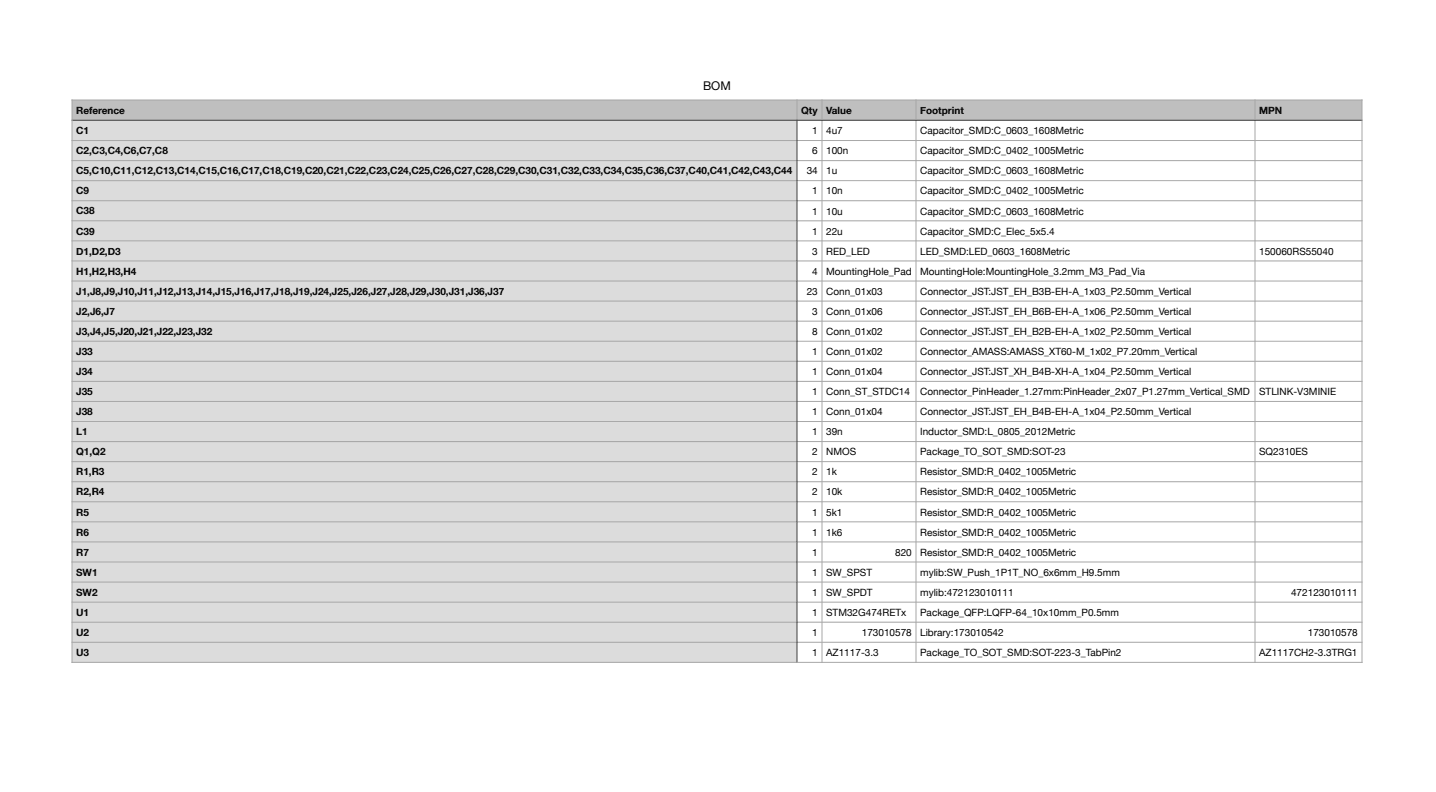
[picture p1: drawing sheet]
<svg xmlns="http://www.w3.org/2000/svg" width="507mm" height="279mm" viewBox="0 0 507 279" stroke-linecap="round" stroke-linejoin="round" font-family="sans-serif">
<defs><g id="words">
<text font-size="4.2" x="248" y="31.8">BOM</text>
<g font-size="3.5">
<text x="26.9" y="40.1">Reference</text>
<text x="282.6" y="40.1">Qty</text>
<text x="291.5" y="40.1">Value</text>
<text x="324.6" y="40.1">Footprint</text>
<text x="444.2" y="40.1">MPN</text>
<text x="26.9" y="47.3">C1</text>
<text x="286.5" y="47.4">1</text>
<text x="291.5" y="47.4">4u7</text>
<text x="324.6" y="47.4">Capacitor_SMD:C_0603_1608Metric</text>
<text x="26.9" y="54.4">C2,C3,C4,C6,C7,C8</text>
<text x="286.5" y="54.4">6</text>
<text x="291.5" y="54.4">100n</text>
<text x="324.6" y="54.4">Capacitor_SMD:C_0402_1005Metric</text>
<text x="26.9" y="61.5">C5,C10,C11,C12,C13,C14,C15,C16,C17,C18,C19,C20,C21,C22,C23,C24,C25,C26,C27,C28,C29,C30,C31,C32,C33,C34,C35,C36,C37,C40,C41,C42,C43,C44</text>
<text x="284.6" y="61.5">34</text>
<text x="291.5" y="61.5">1u</text>
<text x="324.6" y="61.5">Capacitor_SMD:C_0603_1608Metric</text>
<text x="26.9" y="68.6">C9</text>
<text x="286.5" y="68.6">1</text>
<text x="291.5" y="68.6">10n</text>
<text x="324.6" y="68.6">Capacitor_SMD:C_0402_1005Metric</text>
<text x="26.9" y="75.7">C38</text>
<text x="286.5" y="75.7">1</text>
<text x="291.5" y="75.7">10u</text>
<text x="324.6" y="75.7">Capacitor_SMD:C_0603_1608Metric</text>
<text x="26.9" y="82.7">C39</text>
<text x="286.5" y="82.8">1</text>
<text x="291.5" y="82.8">22u</text>
<text x="324.6" y="82.8">Capacitor_SMD:C_Elec_5x5.4</text>
<text x="26.9" y="89.8">D1,D2,D3</text>
<text x="286.5" y="89.8">3</text>
<text x="291.5" y="89.8">RED_LED</text>
<text x="324.6" y="89.8">LED_SMD:LED_0603_1608Metric</text>
<text x="444.2" y="89.8">150060RS55040</text>
<text x="26.9" y="96.9">H1,H2,H3,H4</text>
<text x="286.5" y="96.9">4</text>
<text x="291.5" y="96.9">MountingHole_Pad</text>
<text x="324.6" y="96.9">MountingHole:MountingHole_3.2mm_M3_Pad_Via</text>
<text x="26.9" y="104">J1,J8,J9,J10,J11,J12,J13,J14,J15,J16,J17,J18,J19,J24,J25,J26,J27,J28,J29,J30,J31,J36,J37</text>
<text x="284.6" y="104">23</text>
<text x="291.5" y="104">Conn_01x03</text>
<text x="324.6" y="104">Connector_JST:JST_EH_B3B-EH-A_1x03_P2.50mm_Vertical</text>
<text x="26.9" y="111.1">J2,J6,J7</text>
<text x="286.5" y="111.1">3</text>
<text x="291.5" y="111.1">Conn_01x06</text>
<text x="324.6" y="111.1">Connector_JST:JST_EH_B6B-EH-A_1x06_P2.50mm_Vertical</text>
<text x="26.9" y="118.1">J3,J4,J5,J20,J21,J22,J23,J32</text>
<text x="286.5" y="118.2">8</text>
<text x="291.5" y="118.2">Conn_01x02</text>
<text x="324.6" y="118.2">Connector_JST:JST_EH_B2B-EH-A_1x02_P2.50mm_Vertical</text>
<text x="26.9" y="125.2">J33</text>
<text x="286.5" y="125.2">1</text>
<text x="291.5" y="125.2">Conn_01x02</text>
<text x="324.6" y="125.2">Connector_AMASS:AMASS_XT60-M_1x02_P7.20mm_Vertical</text>
<text x="26.9" y="132.3">J34</text>
<text x="286.5" y="132.3">1</text>
<text x="291.5" y="132.3">Conn_01x04</text>
<text x="324.6" y="132.3">Connector_JST:JST_XH_B4B-XH-A_1x04_P2.50mm_Vertical</text>
<text x="26.9" y="139.4">J35</text>
<text x="286.5" y="139.4">1</text>
<text x="291.5" y="139.4">Conn_ST_STDC14</text>
<text x="324.6" y="139.4">Connector_PinHeader_1.27mm:PinHeader_2x07_P1.27mm_Vertical_SMD</text>
<text x="444.2" y="139.4">STLINK-V3MINIE</text>
<text x="26.9" y="146.5">J38</text>
<text x="286.5" y="146.5">1</text>
<text x="291.5" y="146.5">Conn_01x04</text>
<text x="324.6" y="146.5">Connector_JST:JST_EH_B4B-EH-A_1x04_P2.50mm_Vertical</text>
<text x="26.9" y="153.5">L1</text>
<text x="286.5" y="153.6">1</text>
<text x="291.5" y="153.6">39n</text>
<text x="324.6" y="153.6">Inductor_SMD:L_0805_2012Metric</text>
<text x="26.9" y="160.6">Q1,Q2</text>
<text x="286.5" y="160.6">2</text>
<text x="291.5" y="160.6">NMOS</text>
<text x="324.6" y="160.6">Package_TO_SOT_SMD:SOT-23</text>
<text x="444.2" y="160.6">SQ2310ES</text>
<text x="26.9" y="167.7">R1,R3</text>
<text x="286.5" y="167.7">2</text>
<text x="291.5" y="167.7">1k</text>
<text x="324.6" y="167.7">Resistor_SMD:R_0402_1005Metric</text>
<text x="26.9" y="174.8">R2,R4</text>
<text x="286.5" y="174.8">2</text>
<text x="291.5" y="174.8">10k</text>
<text x="324.6" y="174.8">Resistor_SMD:R_0402_1005Metric</text>
<text x="26.9" y="181.9">R5</text>
<text x="286.5" y="181.9">1</text>
<text x="291.5" y="181.9">5k1</text>
<text x="324.6" y="181.9">Resistor_SMD:R_0402_1005Metric</text>
<text x="26.9" y="188.9">R6</text>
<text x="286.5" y="189">1</text>
<text x="291.5" y="189">1k6</text>
<text x="324.6" y="189">Resistor_SMD:R_0402_1005Metric</text>
<text x="26.9" y="196">R7</text>
<text x="286.5" y="196">1</text>
<text x="315.8" y="196">820</text>
<text x="324.6" y="196">Resistor_SMD:R_0402_1005Metric</text>
<text x="26.9" y="203.1">SW1</text>
<text x="286.5" y="203.1">1</text>
<text x="291.5" y="203.1">SW_SPST</text>
<text x="324.6" y="203.1">mylib:SW_Push_1P1T_NO_6x6mm_H9.5mm</text>
<text x="26.9" y="210.2">SW2</text>
<text x="286.5" y="210.2">1</text>
<text x="291.5" y="210.2">SW_SPDT</text>
<text x="324.6" y="210.2">mylib:472123010111</text>
<text x="455.5" y="210.2">472123010111</text>
<text x="26.9" y="217.3">U1</text>
<text x="286.5" y="217.3">1</text>
<text x="291.5" y="217.3">STM32G474RETx</text>
<text x="324.6" y="217.3">Package_QFP:LQFP-64_10x10mm_P0.5mm</text>
<text x="26.9" y="224.3">U2</text>
<text x="286.5" y="224.4">1</text>
<text x="304" y="224.4">173010578</text>
<text x="324.6" y="224.4">Library:173010542</text>
<text x="461.4" y="224.4">173010578</text>
<text x="26.9" y="231.4">U3</text>
<text x="286.5" y="231.4">1</text>
<text x="291.5" y="231.4">AZ1117-3.3</text>
<text x="324.6" y="231.4">Package_TO_SOT_SMD:SOT-223-3_TabPin2</text>
<text x="444.2" y="231.4">AZ1117CH2-3.3TRG1</text>
</g>
</g></defs>
<g fill="#bec0bf">
<path d="M25.4 35.3h255.8v7.1h-255.8z"/>
<path d="M281.2 35.3h8.8v7.1h-8.8z"/>
<path d="M290 35.3h33.1v7.1h-33.1z"/>
<path d="M323.1 35.3h119.6v7.1h-119.6z"/>
<path d="M442.7 35.3h37.8v7.1h-37.8z"/>
</g>
<g fill="#dcdcdc">
<path d="M25.4 42.4h255.8v7.2h-255.8z"/>
<path d="M25.4 49.6h255.8v7.1h-255.8z"/>
<path d="M25.4 56.7h255.8v7h-255.8z"/>
<path d="M25.4 63.7h255.8v7.1h-255.8z"/>
<path d="M25.4 70.8h255.8v7.1h-255.8z"/>
<path d="M25.4 77.9h255.8v7.1h-255.8z"/>
<path d="M25.4 85h255.8v7.1h-255.8z"/>
<path d="M25.4 92.1h255.8v7h-255.8z"/>
<path d="M25.4 99.1h255.8v7.1h-255.8z"/>
<path d="M25.4 106.2h255.8v7.1h-255.8z"/>
<path d="M25.4 113.3h255.8v7.1h-255.8z"/>
<path d="M25.4 120.4h255.8v7.1h-255.8z"/>
<path d="M25.4 127.5h255.8v7h-255.8z"/>
<path d="M25.4 134.5h255.8v7.1h-255.8z"/>
<path d="M25.4 141.6h255.8v7.1h-255.8z"/>
<path d="M25.4 148.7h255.8v7.1h-255.8z"/>
<path d="M25.4 155.8h255.8v7.1h-255.8z"/>
<path d="M25.4 162.9h255.8v7h-255.8z"/>
<path d="M25.4 169.9h255.8v7.1h-255.8z"/>
<path d="M25.4 177h255.8v7.1h-255.8z"/>
<path d="M25.4 184.1h255.8v7.1h-255.8z"/>
<path d="M25.4 191.2h255.8v7.1h-255.8z"/>
<path d="M25.4 198.3h255.8v7h-255.8z"/>
<path d="M25.4 205.3h255.8v7.1h-255.8z"/>
<path d="M25.4 212.4h255.8v7.1h-255.8z"/>
<path d="M25.4 219.5h255.8v7.1h-255.8z"/>
<path d="M25.4 226.6h255.8v7.1h-255.8z"/>
</g>
<g fill="none" stroke="#a6a6a6" stroke-width=".35">
<path d="M25.2 35.3h455.5M25.4 35.1v198.7M281.2 35.1v7.1M290 35.1v198.7M323.1 35.1v198.7M442.7 35.1v198.7M480.5 35.1v198.7M25.2 49.6h455.5M25.2 56.7h455.5M25.2 63.7h455.5M25.2 70.8h455.5M25.2 77.9h455.5"/>
<path d="M25.2 85h455.5M25.2 92.1h455.5M25.2 99.1h455.5M25.2 106.2h455.5M25.2 113.3h455.5M25.2 120.4h455.5M25.2 127.5h455.5M25.2 134.5h455.5M25.2 141.6h455.5M25.2 148.7h455.5M25.2 155.8h455.5M25.2 162.9h455.5"/>
<path d="M25.2 169.9h455.5M25.2 177h455.5M25.2 184.1h455.5M25.2 191.2h455.5M25.2 198.3h455.5M25.2 205.3h455.5M25.2 212.4h455.5M25.2 219.5h455.5M25.2 226.6h455.5M25.2 233.7h455.5"/>
</g>
<path d="M25.2 42.4h455.5M281.2 42.2v191.6" fill="none" stroke="#404040" stroke-width=".35"/>
<use href="#words"/>
</svg>
